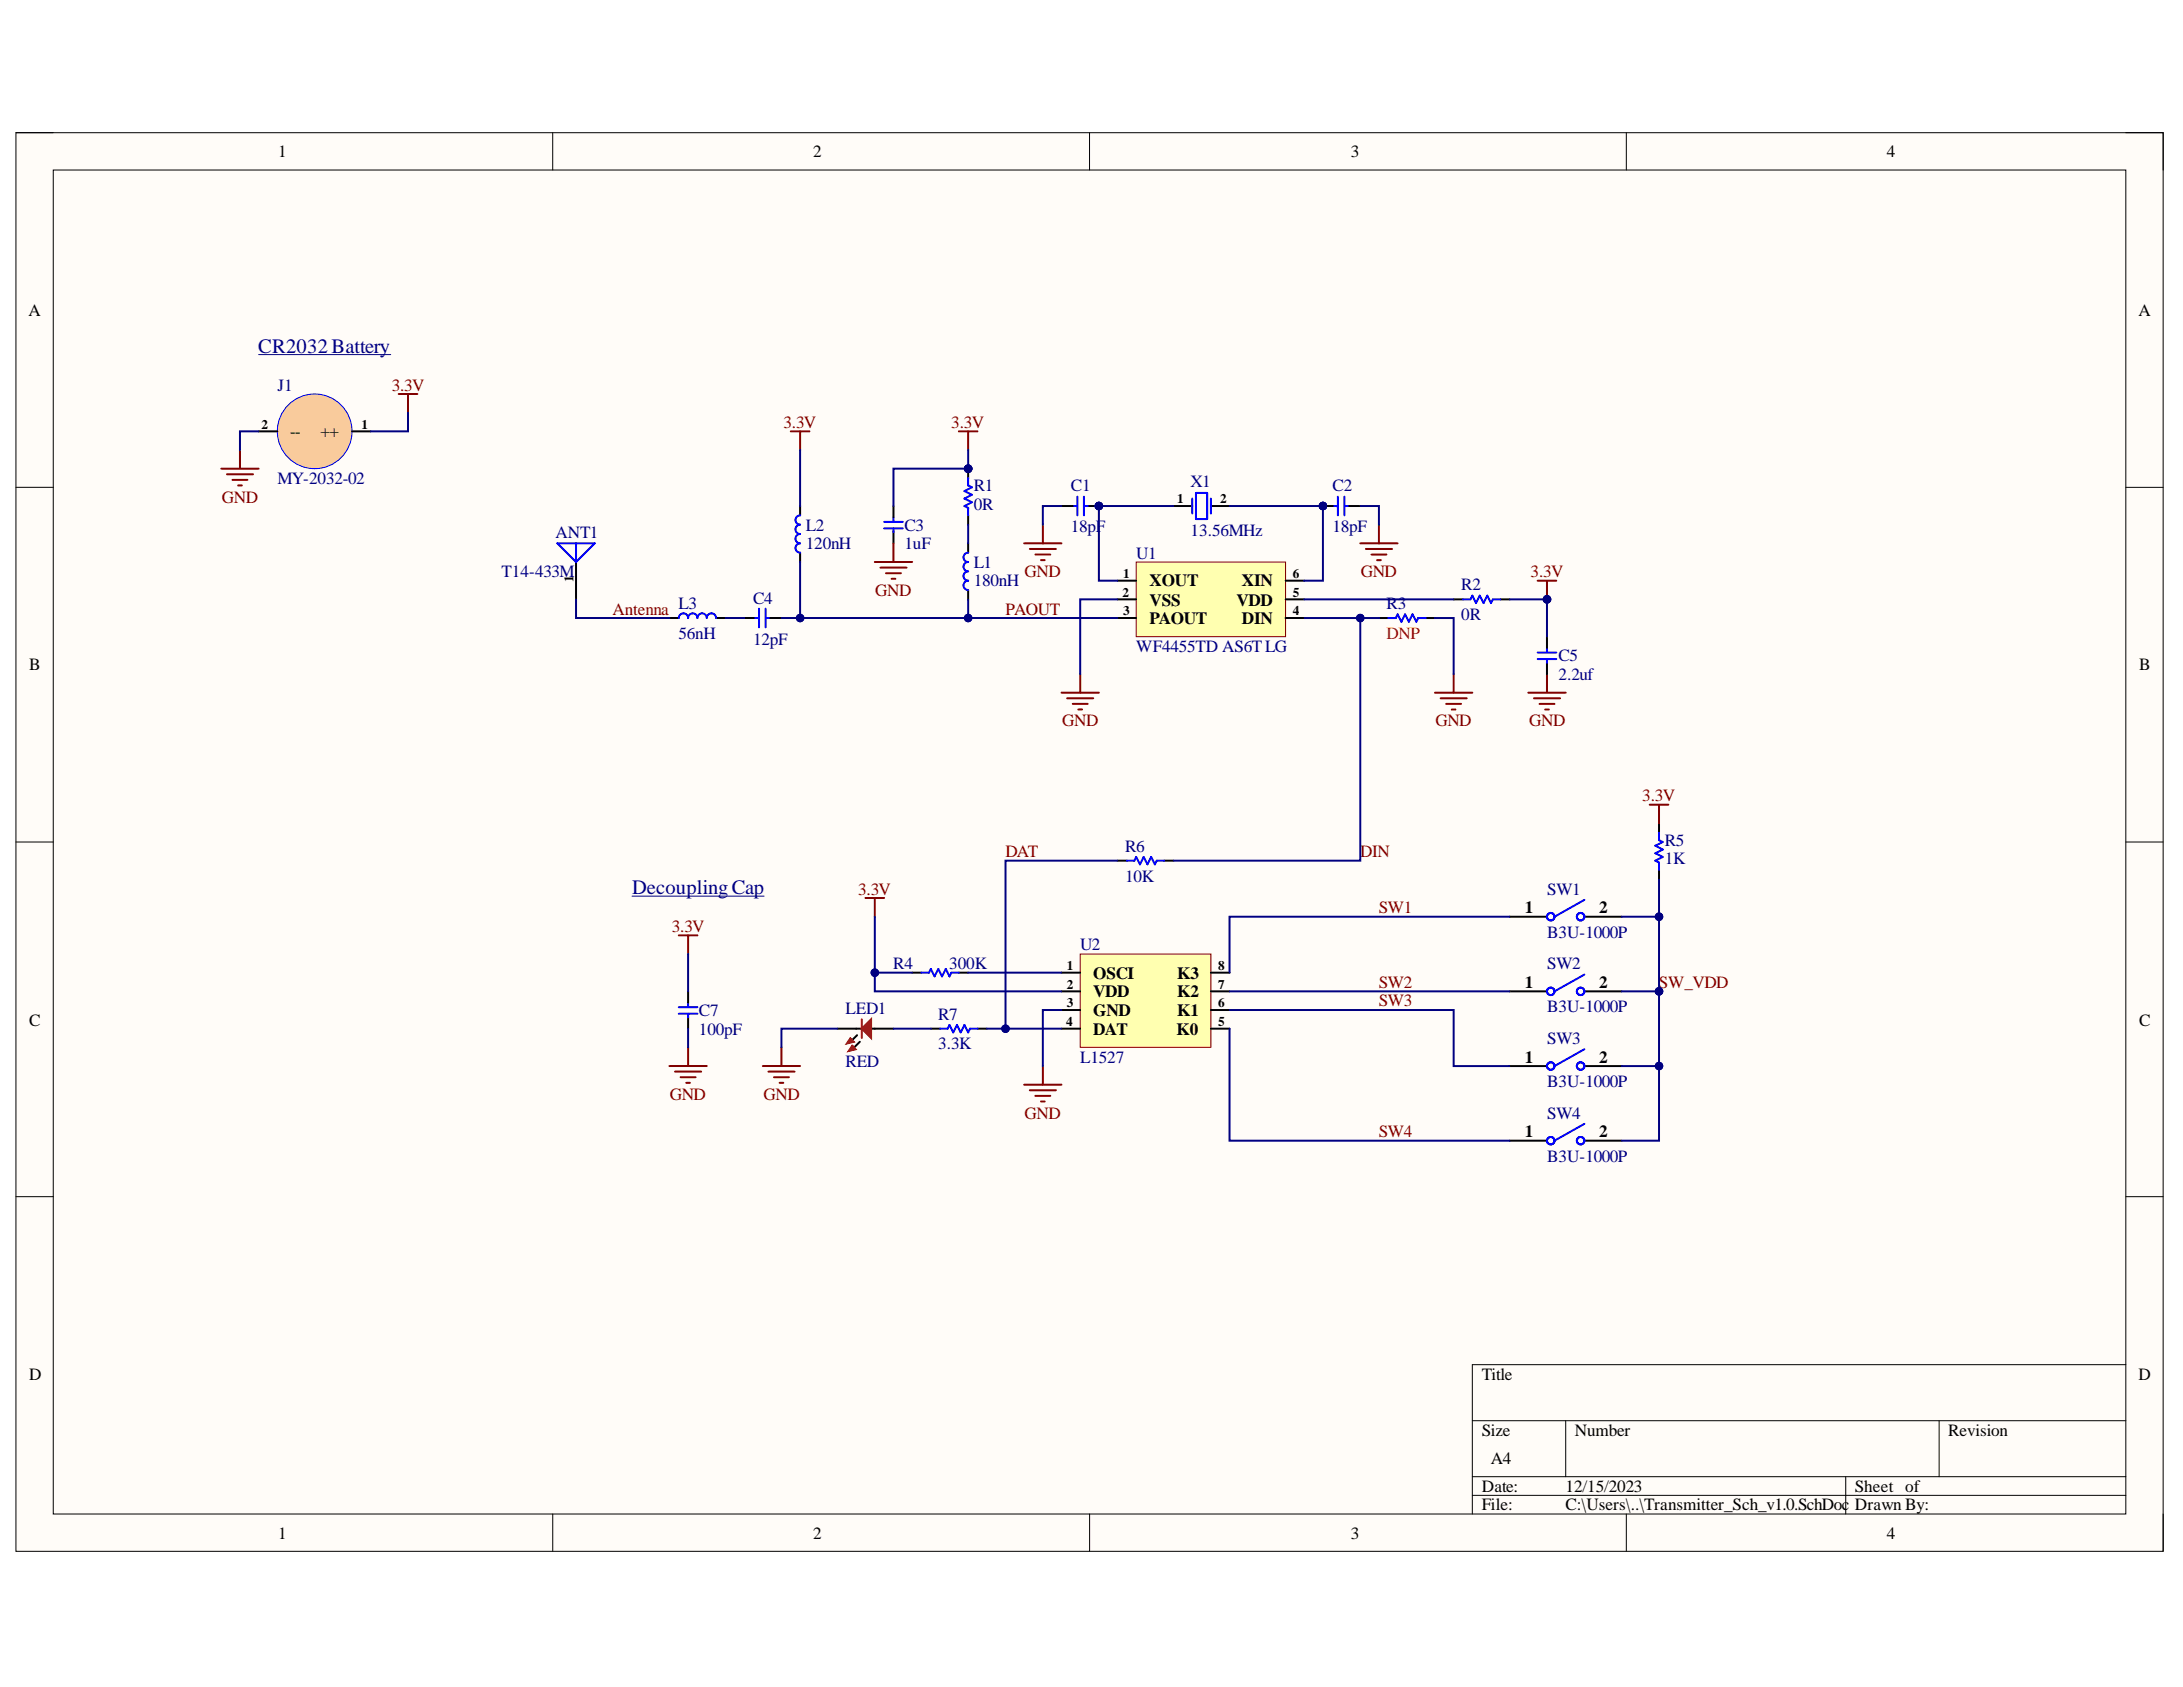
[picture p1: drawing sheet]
<svg xmlns="http://www.w3.org/2000/svg" width="279mm" height="216mm" viewBox="0 0 279 216" stroke-linecap="round" stroke-linejoin="round" font-family="sans-serif">
<defs><g id="words">
<g font-size="2.6" fill="#000080">
<text x="33.1" y="45.1">CR2032 Battery</text>
<text x="80.9" y="114.4">Decoupling Cap</text>
</g>
<g font-size="2.2">
<text x="35.6" y="20.1">1</text>
<text x="104.1" y="20.1">2</text>
<text x="172.9" y="20.1">3</text>
<text x="241.5" y="20.1">4</text>
<text x="3.6" y="40.4">A</text>
<text x="273.7" y="40.4">A</text>
<text x="37.1" y="55.9">--</text>
<text x="41" y="55.9">++</text>
<text x="147.1" y="75.1">XOUT</text>
<text x="147.1" y="77.5">VSS</text>
<text x="158.3" y="77.5">VDD</text>
<text x="159" y="75.1">XIN</text>
<text x="147.1" y="79.9">PAOUT</text>
<text x="159" y="79.9">DIN</text>
<text x="3.7" y="85.8">B</text>
<text x="273.8" y="85.8">B</text>
<text x="195.1" y="116.9">1</text>
<text x="204.7" y="116.9">2</text>
<text x="139.9" y="125.3">OSCI</text>
<text x="150.7" y="125.3">K3</text>
<text x="3.7" y="131.3">C</text>
<text x="139.9" y="127.6">VDD</text>
<text x="139.9" y="130">GND</text>
<text x="150.7" y="130">K1</text>
<text x="150.7" y="127.6">K2</text>
<text x="195.1" y="126.4">1</text>
<text x="204.7" y="126.4">2</text>
<text x="273.8" y="131.3">C</text>
<text x="139.9" y="132.4">DAT</text>
<text x="150.6" y="132.4">K0</text>
<text x="195.1" y="136">1</text>
<text x="204.7" y="136">2</text>
<text x="195.1" y="145.5">1</text>
<text x="204.7" y="145.5">2</text>
<text x="3.7" y="176.6">D</text>
<text x="189.6" y="176.6">Title</text>
<text x="273.7" y="176.6">D</text>
<text x="189.6" y="183.7">Size</text>
<text x="201.6" y="183.7">Number</text>
<text x="249.3" y="183.7">Revision</text>
<text x="189.6" y="190.9">Date:</text>
<text x="190.8" y="187.4">A4</text>
<text x="200.4" y="190.9">12/15/2023</text>
<text x="237.4" y="190.9">Sheet of</text>
<text x="35.6" y="196.9">1</text>
<text x="104.1" y="196.9">2</text>
<text x="172.9" y="196.9">3</text>
<text x="189.6" y="193.3">File:</text>
<text x="200.4" y="193.3">C:\Users\..\Transmitter_Sch_v1.0.SchDoc</text>
<text x="237.4" y="193.3">Drawn By:</text>
<text x="241.5" y="196.9">4</text>
</g>
<g font-size="2.2" fill="#000080">
<text x="35.5" y="50">J1</text>
<text x="35.5" y="61.9">MY-2032-02</text>
<text x="124.6" y="62.9">R1</text>
<text x="124.6" y="65.2">0R</text>
<text x="137.1" y="62.9">C1</text>
<text x="152.4" y="62.4">X1</text>
<text x="170.5" y="62.9">C2</text>
<text x="71.1" y="68.9">ANT1</text>
<text x="103.2" y="68">L2</text>
<text x="103.2" y="70.3">120nH</text>
<text x="115.7" y="68">C3</text>
<text x="115.7" y="70.3">1uF</text>
<text x="137.1" y="68.1">18pF</text>
<text x="145.4" y="71.5">U1</text>
<text x="152.4" y="68.6">13.56MHz</text>
<text x="170.5" y="68.1">18pF</text>
<text x="64.2" y="73.9">T14-433M</text>
<text x="86.8" y="77.9">L3</text>
<text x="96.4" y="77.2">C4</text>
<text x="124.6" y="72.7">L1</text>
<text x="124.6" y="75.1">180nH</text>
<text x="177.5" y="77.9">R3</text>
<text x="187" y="75.6">R2</text>
<text x="86.8" y="81.7">56nH</text>
<text x="96.4" y="82.5">12pF</text>
<text x="145.4" y="83.4">WF4455TD AS6TLG</text>
<text x="187" y="79.4">0R</text>
<text x="199.5" y="84.6">C5</text>
<text x="199.5" y="87.1">2.2uf</text>
<text x="144" y="109">R6</text>
<text x="144" y="112.8">10K</text>
<text x="213.1" y="108.3">R5</text>
<text x="213.1" y="110.6">1K</text>
<text x="198" y="114.5">SW1</text>
<text x="114.3" y="124.1">R4</text>
<text x="121.5" y="124.1">300K</text>
<text x="138.2" y="121.6">U2</text>
<text x="198" y="120">B3U-1000P</text>
<text x="198" y="124.1">SW2</text>
<text x="89.5" y="130">C7</text>
<text x="108.2" y="129.8">LED1</text>
<text x="120.1" y="130.5">R7</text>
<text x="198" y="129.6">B3U-1000P</text>
<text x="89.5" y="132.4">100pF</text>
<text x="108.2" y="136.6">RED</text>
<text x="120.1" y="134.3">3.3K</text>
<text x="138.2" y="136">L1527</text>
<text x="198" y="133.6">SW3</text>
<text x="198" y="139.1">B3U-1000P</text>
<text x="198" y="143.2">SW4</text>
<text x="198" y="148.7">B3U-1000P</text>
</g>
<g font-size="2.2" fill="#800000">
<text x="50.1" y="50">3.3V</text>
<text x="100.3" y="54.8">3.3V</text>
<text x="121.8" y="54.8">3.3V</text>
<text x="28.4" y="64.3">GND</text>
<text x="112" y="76.2">GND</text>
<text x="131.1" y="73.9">GND</text>
<text x="174.2" y="73.9">GND</text>
<text x="195.9" y="73.9">3.3V</text>
<text x="78.4" y="78.7">Antenna</text>
<text x="128.7" y="78.7">PAOUT</text>
<text x="136" y="93">GND</text>
<text x="183.7" y="93">GND</text>
<text x="195.7" y="93">GND</text>
<text x="210.2" y="102.5">3.3V</text>
<text x="128.7" y="109.7">DAT</text>
<text x="174.1" y="109.7">DIN</text>
<text x="86" y="119.3">3.3V</text>
<text x="109.8" y="114.5">3.3V</text>
<text x="176.5" y="116.9">SW1</text>
<text x="176.5" y="126.4">SW2</text>
<text x="176.5" y="128.8">SW3</text>
<text x="212.3" y="126.4">SW_VDD</text>
<text x="85.7" y="140.8">GND</text>
<text x="97.7" y="140.8">GND</text>
<text x="131.1" y="143.2">GND</text>
<text x="176.5" y="145.5">SW4</text>
</g>
<text font-size="2.2" fill="#f00" x="177.5" y="81.7">DNP</text>
<g font-size="1.7">
<text x="33.5" y="54.8">2</text>
<text x="46.2" y="54.8">1</text>
<text x="150.7" y="64.4">1</text>
<text x="156.2" y="64.4">2</text>
<text x="73.4" y="74.5" transform="rotate(-90 73.4 74.5)">1</text>
<text x="143.7" y="76.4">2</text>
<text x="143.7" y="74">1</text>
<text x="165.5" y="76.4">5</text>
<text x="165.5" y="74">6</text>
<text x="143.7" y="78.8">3</text>
<text x="165.5" y="78.8">4</text>
<text x="136.5" y="124.2">1</text>
<text x="155.9" y="124.2">8</text>
<text x="136.5" y="131.3">4</text>
<text x="136.5" y="126.5">2</text>
<text x="136.5" y="128.9">3</text>
<text x="155.9" y="131.3">5</text>
<text x="155.9" y="128.9">6</text>
<text x="155.9" y="126.5">7</text>
</g>
</g></defs>
<path d="M2 17h274.9v181.5h-274.9z" fill-rule="evenodd" fill="#fffcf8"/>
<path d="M2 17h274.9v181.5h-274.9z" fill="none" stroke="#000" stroke-width=".13"/>
<path d="M6.8 21.8h265.3v172h-265.3z" fill-rule="evenodd" fill="#fffcf8"/>
<g fill="none" stroke="#000" stroke-width=".13">
<path d="M2 17h4.8M70.7 17v4.8M139.4 17v4.8M208.2 17v4.8M272.1 17h4.8v4.8M6.8 21.8h265.3v172h-265.3zM2 62.4h4.8M272.1 62.4h4.8M2 107.8h4.8M272.1 107.8h4.8M2 153.1h4.8M272.1 153.1h4.8"/>
<path d="M272.1 174.6h-83.7v19.2M70.7 193.8v4.7M139.5 193.8v4.7M188.4 181.8h83.7M188.4 189h83.7M188.4 191.4h83.7M200.4 181.8v7.2M208.2 193.8v4.7M236.2 189v4.8M248.2 181.8v7.2M276.9 193.8v4.7"/>
</g>
<path d="M114.4 64.8v1.4M114.4 68v1.5M123.9 69.5v1.2M123.9 75.5v1.2" fill="none" stroke="#000" stroke-width=".25"/>
<path d="M113.2 67.6h2.3M113.2 66.8h2.3M114.4 66.2v.5M114.4 67.6v.5M123.9 70.7a.6 .6 0 0 0-.6 .6 .6 .6 0 0 0 .6 .6 .6 .6 0 0 0-.6 .6 .6 .6 0 0 0 .6 .6 .6 .6 0 0 0-.6 .6 .6 .6 0 0 0 .6 .6 .6 .6 0 0 0-.6 .6 .6 .6 0 0 0 .6 .6" fill="none" stroke="#00f" stroke-width=".25"/>
<circle cx="169.3" cy="64.8" r=".48" fill="#000080"/>
<circle cx="169.3" cy="64.8" r=".48" fill="none" stroke="#000080" stroke-width=".13"/>
<path d="M169.3 64.8h1.6" fill="none" stroke="#000" stroke-width=".25"/>
<circle cx="169.3" cy="64.8" r=".48" fill="#000080"/>
<circle cx="169.3" cy="64.8" r=".48" fill="none" stroke="#000080" stroke-width=".13"/>
<path d="M170.8 64.8h.4M171.2 63.6v2.4M172.1 63.6v2.4M172.2 64.8h.5M177.7 79.1h.9l.3-.5 .5 1 .4-1 .5 1 .5-1 .5 1 .2-.5h1M187.2 76.7h1l.2-.5 .5 1 .5-1 .5 1 .5-1 .4 1 .3-.5h.9" fill="none" stroke="#00f" stroke-width=".25"/>
<path d="M172.7 64.8h1.4M176.5 79.1h1.2M182.5 79.1h1.2M186.1 76.7h1.1M192 76.7h1.2" fill="none" stroke="#000" stroke-width=".25"/>
<circle cx="123.9" cy="60" r=".48" fill="#000080"/>
<circle cx="123.9" cy="60" r=".48" fill="none" stroke="#000080" stroke-width=".13"/>
<path d="M123.9 60v1.2" fill="none" stroke="#000" stroke-width=".25"/>
<circle cx="123.9" cy="60" r=".48" fill="#000080"/>
<circle cx="123.9" cy="60" r=".48" fill="none" stroke="#000080" stroke-width=".13"/>
<path d="M123.9 66v1.1" fill="none" stroke="#000" stroke-width=".25"/>
<path d="M123.9 61.2v.9l.5 .3-1 .4 1 .5-1 .5 1 .5-1 .5 .5 .2v1" fill="none" stroke="#00f" stroke-width=".25"/>
<path d="M145.4 71.9h19.1v9.6h-19.1z" fill-rule="evenodd" fill="#ffffb0"/>
<path d="M145.4 71.9h19.1v9.6h-19.1z" fill="none" stroke="#800000" stroke-width=".13"/>
<path d="M143 74.3h2.4M143 76.7h2.4M143 79.1h2.4M164.5 74.3h2.4M164.5 76.7h2.4M164.5 79.1h2.4" fill="none" stroke="#000" stroke-width=".25"/>
<path d="M138.3 122.1h16.7v11.9h-16.7z" fill-rule="evenodd" fill="#ffffb0"/>
<path d="M138.3 122.1h16.7v11.9h-16.7z" fill="none" stroke="#800000" stroke-width=".13"/>
<g fill="none" stroke="#000" stroke-width=".25">
<path d="M143 110.1h1.2M149 110.1h1.2M212.3 105.4v1.2M212.3 111.3v1.2M88.1 126.9v1.4M88.1 130.1v1.5M109.7 132.5l-.6 .6M119.1 131.6h1.2M125.1 131.6h1.2M135.9 124.5h2.4M135.9 126.9h2.4M135.9 129.3h2.4"/>
<path d="M135.9 131.6h2.4M155 124.5h2.4M155 126.9h2.4M155 129.3h2.4M155 131.6h2.4"/>
</g>
<path d="M144.2 110.1h1l.2-.4 .5 .9 .5-.9 .5 .9 .4-.9 .5 .9 .3-.5h.9M212.3 106.6v.9l.5 .3-.9 .4 .9 .5-.9 .5 .9 .5-.9 .4 .4 .3v.9M86.9 129.7h2.4M86.9 128.9h2.4M88.1 128.3v.5M88.1 129.7v.5M120.3 131.6h1l.2-.4 .5 .9 .5-.9 .5 .9 .4-.9 .5 .9 .3-.5h.9" fill="none" stroke="#00f" stroke-width=".25"/>
<path d="M108.8 132.8l.6 .6-1.1 .2 .5-.8 .3 .3z" fill-rule="evenodd" fill="#c00"/>
<path d="M108.8 132.8l.6 .6-1.1 .2 .5-.8 .3 .3z" fill="none" stroke="#c00" stroke-width=".13"/>
<path d="M110.1 133.3l-.8 .7" fill="none" stroke="#000" stroke-width=".25"/>
<path d="M109.1 133.8l.5 .5-1.1 .3 .6-.8 .2 .2z" fill-rule="evenodd" fill="#c00"/>
<path d="M109.1 133.8l.5 .5-1.1 .3 .6-.8 .2 .2z" fill="none" stroke="#c00" stroke-width=".13"/>
<path d="M107.2 131.6h3.1M111.5 131.6h2.9" fill="none" stroke="#000" stroke-width=".25"/>
<path d="M110.3 130.5v2.3" fill="none" stroke="#c00" stroke-width=".25"/>
<path d="M110.3 131.6l1.2-1.1v2.3z" fill="#c00"/>
<path d="M110.3 131.6l1.2-1.1v2.3z" fill="none" stroke="#c00" stroke-width=".25"/>
<g fill="none" stroke="#800000" stroke-width=".25">
<path d="M196.8 74.3h2.4M198 74.3v2.4M86.9 119.7h2.4M88.1 119.7v2.4M110.8 114.9h2.4M112 114.9v2.4M211.1 103h2.4M212.3 103v2.4M85.7 136.4h4.8M86.4 137.1h3.3M87.1 137.9h1.9M87.8 138.6h.5"/>
<path d="M88.1 134v2.4M97.6 136.4h4.8M98.3 137.1h3.4M99.1 137.9h1.9M99.8 138.6h.5M100 134v2.4M131.1 138.8h4.8M131.8 139.5h3.3M133.5 136.4v2.4M132.5 140.2h1.9M133.2 141h.5"/>
</g>
<circle cx="198" cy="76.7" r=".48" fill="#000080"/>
<circle cx="198" cy="76.7" r=".48" fill="none" stroke="#000080" stroke-width=".13"/>
<path d="M183.7 88.6h4.7M184.4 89.4h3.3M185.1 90.1h1.9M185.8 90.8h.5M186.1 86.3v2.3M195.6 88.6h4.8M196.3 89.4h3.4M197 90.1h2M197.8 90.8h.4M198 86.3v2.3" fill="none" stroke="#800000" stroke-width=".25"/>
<circle cx="140.6" cy="64.8" r=".48" fill="#000080"/>
<circle cx="140.6" cy="64.8" r=".48" fill="none" stroke="#000080" stroke-width=".13"/>
<path d="M139.1 64.8h1.5" fill="none" stroke="#000" stroke-width=".25"/>
<circle cx="140.6" cy="64.8" r=".48" fill="#000080"/>
<circle cx="140.6" cy="64.8" r=".48" fill="none" stroke="#000080" stroke-width=".13"/>
<path d="M137.3 64.8h.5M137.9 63.6v2.4M138.7 64.8h.5M138.7 63.6v2.4" fill="none" stroke="#00f" stroke-width=".25"/>
<path d="M135.9 64.8h1.4" fill="none" stroke="#000" stroke-width=".25"/>
<g fill="none" stroke="#800000" stroke-width=".25">
<path d="M122.7 55.2h2.4M123.9 55.2v2.4M112 71.9h4.7M112.7 72.6h3.3M113.4 73.4h1.9M114.1 74.1h.5M114.4 69.5v2.4M131.1 69.5h4.8M131.8 70.3h3.3M132.5 71h1.9M133.2 71.7h.5M133.5 67.1v2.4"/>
<path d="M174.1 69.5h4.8M174.8 70.3h3.4M175.5 71h1.9M176.3 71.7h.4M176.5 67.1v2.4M135.9 88.6h4.7M136.6 89.4h3.3M137.3 90.1h1.9M138 90.8h.5M138.3 86.3v2.3"/>
</g>
<circle cx="212.3" cy="126.9" r=".48" fill="#000080"/>
<g fill="none" stroke="#000080" stroke-width=".13">
<path d="M80.9 114.7h16.9"/>
<circle cx="212.3" cy="126.9" r=".48"/>
</g>
<path d="M28.3 60h4.8M30.7 57.6v2.4M51 50.4h2.4M52.2 50.4v2.4M29 60.7h3.4M29.8 61.4h1.9M30.5 62.1h.5" fill="none" stroke="#800000" stroke-width=".25"/>
<path d="M150.2 64.8h2.4M155 64.8h2.4" fill="none" stroke="#000" stroke-width=".25"/>
<path d="M152.6 63.8v1.9M153.1 63.1h1.4v3.3h-1.4zM155 63.8v1.9" fill="none" stroke="#00f" stroke-width=".25"/>
<circle cx="40.3" cy="55.2" r="4.8" fill="#f9cb9c"/>
<circle cx="40.3" cy="55.2" r="4.8" fill="none" stroke="#00f" stroke-width=".13"/>
<g fill="none" stroke="#000" stroke-width=".25">
<path d="M33.1 55.2h2.4M45.1 55.2h2.3M73.7 71.9v4.8M85.7 79.1h1.2M91.7 79.1h1.1M95.2 79.1h1.6M98.6 79.1h1.4M102.4 64.8v1.2M102.4 70.7v1.2M198 81.5v1.4M198 84.7v1.6M193.2 117.3h4.8"/>
<path d="M202.8 117.3h4.8M116.7 124.5h1.2M122.7 124.5h1.2M193.2 126.9h4.8M193.2 136.4h4.8M202.8 126.9h4.8M202.8 136.4h4.8M193.2 146h4.8M202.8 146h4.8"/>
</g>
<path d="M33.1 45.4h16.9" fill="none" stroke="#000080" stroke-width=".13"/>
<g fill="none" stroke="#00f" stroke-width=".25">
<path d="M71.3 69.5h4.8l-2.4 2.4zM73.7 69.5v2.4M86.9 79.1a.6 .6 0 0 1 .6-.6 .6 .6 0 0 1 .6 .6 .6 .6 0 0 1 .6-.6 .6 .6 0 0 1 .6 .6 .6 .6 0 0 1 .6-.6 .6 .6 0 0 1 .6 .6 .6 .6 0 0 1 .6-.6 .6 .6 0 0 1 .6 .6M96.7 79.1h.4M97.1 77.9v2.4M98 77.9v2.4M98.1 79.1h.5M102.4 66a.6 .6 0 0 0-.6 .6 .6 .6 0 0 0 .6 .5 .6 .6 0 0 0-.6 .6 .6 .6 0 0 0 .6 .6 .6 .6 0 0 0-.6 .6 .6 .6 0 0 0 .6 .6 .6 .6 0 0 0-.6 .6 .6 .6 0 0 0 .6 .6M196.8 84.3h2.4M196.8 83.5h2.4M198 82.9v.5M198 84.3v.5"/>
<path d="M202.8 115.2l-3.8 2.1M117.9 124.5h1l.2-.5 .5 1 .5-1 .5 1 .4-1 .5 1 .3-.5h.9M202.8 124.7l-3.8 2.2M202.8 134.3l-3.8 2.1M202.8 143.8l-3.8 2.2"/>
<circle cx="198.5" cy="117.3" r=".48"/>
<circle cx="202.3" cy="117.3" r=".48"/>
<circle cx="198.5" cy="126.9" r=".48"/>
<circle cx="198.5" cy="136.4" r=".48"/>
<circle cx="202.3" cy="126.9" r=".48"/>
<circle cx="202.3" cy="136.4" r=".48"/>
<circle cx="198.5" cy="146" r=".48"/>
<circle cx="202.3" cy="146" r=".48"/>
</g>
<path d="M101.2 55.2h2.4M102.4 55.2v2.4" fill="none" stroke="#800000" stroke-width=".25"/>
<path d="M143 110.1h-14.3v21.5M193.2 117.3h-35.8v7.2M88.1 122.1v4.8M88.1 131.6v2.4M107.2 131.6h-7.2v2.4M114.4 131.6h4.7M157.4 129.3h28.7v7.1h7.1M157.4 131.6v14.4h35.8M157.4 126.9h35.8" fill="none" stroke="#000080" stroke-width=".25"/>
<circle cx="128.7" cy="131.7" r=".48" fill="#000080"/>
<circle cx="128.7" cy="131.7" r=".48" fill="none" stroke="#000080" stroke-width=".13"/>
<path d="M112 124.5h4.7M123.9 124.5h12" fill="none" stroke="#000080" stroke-width=".25"/>
<circle cx="112" cy="124.5" r=".48" fill="#000080"/>
<circle cx="112" cy="124.5" r=".48" fill="none" stroke="#000080" stroke-width=".13"/>
<path d="M166.9 79.1h7.2v31h-23.9M135.9 129.3h-2.4v7.1" fill="none" stroke="#000080" stroke-width=".25"/>
<circle cx="174.1" cy="79.1" r=".48" fill="#000080"/>
<circle cx="174.1" cy="79.1" r=".48" fill="none" stroke="#000080" stroke-width=".13"/>
<path d="M123.9 76.7v2.4h19.1M135.9 64.8h-2.4v2.3M143 76.7h-4.7v9.6M174.1 64.8h2.4v2.3M183.7 79.1h2.4v7.2" fill="none" stroke="#000080" stroke-width=".25"/>
<circle cx="123.9" cy="79.1" r=".48" fill="#000080"/>
<circle cx="123.9" cy="79.1" r=".48" fill="none" stroke="#000080" stroke-width=".13"/>
<path d="M123.9 60h-9.5v4.8" fill="none" stroke="#000080" stroke-width=".25"/>
<circle cx="123.9" cy="60" r=".48" fill="#000080"/>
<circle cx="123.9" cy="60" r=".48" fill="none" stroke="#000080" stroke-width=".13"/>
<path d="M100 79.1h23.9" fill="none" stroke="#000080" stroke-width=".25"/>
<circle cx="123.9" cy="79.1" r=".48" fill="#000080"/>
<circle cx="123.9" cy="79.1" r=".48" fill="none" stroke="#000080" stroke-width=".13"/>
<circle cx="102.4" cy="79.1" r=".48" fill="#000080"/>
<circle cx="102.4" cy="79.1" r=".48" fill="none" stroke="#000080" stroke-width=".13"/>
<path d="M166.9 76.7h19.2M193.2 76.7h4.8" fill="none" stroke="#000080" stroke-width=".25"/>
<circle cx="198" cy="76.7" r=".48" fill="#000080"/>
<circle cx="198" cy="76.7" r=".48" fill="none" stroke="#000080" stroke-width=".13"/>
<path d="M123.9 57.6v2.4M123.9 67.1v2.4" fill="none" stroke="#000080" stroke-width=".25"/>
<circle cx="123.9" cy="60" r=".48" fill="#000080"/>
<circle cx="123.9" cy="60" r=".48" fill="none" stroke="#000080" stroke-width=".13"/>
<path d="M174.1 79.1h2.4" fill="none" stroke="#000080" stroke-width=".25"/>
<circle cx="174.1" cy="79.1" r=".48" fill="#000080"/>
<circle cx="174.1" cy="79.1" r=".48" fill="none" stroke="#000080" stroke-width=".13"/>
<path d="M33.1 55.2h-2.4v2.4M169.3 64.8v9.5h-2.4" fill="none" stroke="#000080" stroke-width=".25"/>
<circle cx="169.3" cy="64.8" r=".48" fill="#000080"/>
<circle cx="169.3" cy="64.8" r=".48" fill="none" stroke="#000080" stroke-width=".13"/>
<path d="M140.6 64.8v9.5h2.4" fill="none" stroke="#000080" stroke-width=".25"/>
<circle cx="140.6" cy="64.8" r=".48" fill="#000080"/>
<circle cx="140.6" cy="64.8" r=".48" fill="none" stroke="#000080" stroke-width=".13"/>
<path d="M157.4 64.8h11.9" fill="none" stroke="#000080" stroke-width=".25"/>
<circle cx="169.3" cy="64.8" r=".48" fill="#000080"/>
<circle cx="169.3" cy="64.8" r=".48" fill="none" stroke="#000080" stroke-width=".13"/>
<path d="M140.6 64.8h9.6" fill="none" stroke="#000080" stroke-width=".25"/>
<circle cx="140.6" cy="64.8" r=".48" fill="#000080"/>
<circle cx="140.6" cy="64.8" r=".48" fill="none" stroke="#000080" stroke-width=".13"/>
<path d="M52.2 52.8v2.4h-4.8M126.3 131.6h9.6" fill="none" stroke="#000080" stroke-width=".25"/>
<circle cx="128.7" cy="131.7" r=".48" fill="#000080"/>
<circle cx="128.7" cy="131.7" r=".48" fill="none" stroke="#000080" stroke-width=".13"/>
<path d="M112 117.3v9.6h23.9" fill="none" stroke="#000080" stroke-width=".25"/>
<circle cx="112" cy="124.5" r=".48" fill="#000080"/>
<circle cx="112" cy="124.5" r=".48" fill="none" stroke="#000080" stroke-width=".13"/>
<path d="M198 76.7v4.8" fill="none" stroke="#000080" stroke-width=".25"/>
<circle cx="198" cy="76.7" r=".48" fill="#000080"/>
<circle cx="198" cy="76.7" r=".48" fill="none" stroke="#000080" stroke-width=".13"/>
<path d="M102.4 71.9v7.2" fill="none" stroke="#000080" stroke-width=".25"/>
<circle cx="102.4" cy="79.1" r=".48" fill="#000080"/>
<circle cx="102.4" cy="79.1" r=".48" fill="none" stroke="#000080" stroke-width=".13"/>
<path d="M102.4 57.6v7.2M73.7 76.7v2.4h12M92.8 79.1h2.4M212.3 112.5v33.5h-4.7" fill="none" stroke="#000080" stroke-width=".25"/>
<circle cx="212.3" cy="136.4" r=".48" fill="#000080"/>
<circle cx="212.3" cy="136.4" r=".48" fill="none" stroke="#000080" stroke-width=".13"/>
<circle cx="212.3" cy="126.9" r=".48" fill="#000080"/>
<circle cx="212.3" cy="126.9" r=".48" fill="none" stroke="#000080" stroke-width=".13"/>
<circle cx="212.3" cy="117.3" r=".48" fill="#000080"/>
<circle cx="212.3" cy="117.3" r=".48" fill="none" stroke="#000080" stroke-width=".13"/>
<path d="M207.6 126.9h4.7" fill="none" stroke="#000080" stroke-width=".25"/>
<circle cx="212.3" cy="126.9" r=".48" fill="#000080"/>
<circle cx="212.3" cy="126.9" r=".48" fill="none" stroke="#000080" stroke-width=".13"/>
<path d="M207.6 136.4h4.7" fill="none" stroke="#000080" stroke-width=".25"/>
<circle cx="212.3" cy="136.4" r=".48" fill="#000080"/>
<circle cx="212.3" cy="136.4" r=".48" fill="none" stroke="#000080" stroke-width=".13"/>
<path d="M207.6 117.3h4.7" fill="none" stroke="#000080" stroke-width=".25"/>
<circle cx="212.3" cy="117.3" r=".48" fill="#000080"/>
<circle cx="212.3" cy="117.3" r=".48" fill="none" stroke="#000080" stroke-width=".13"/>
<use href="#words"/>
</svg>
